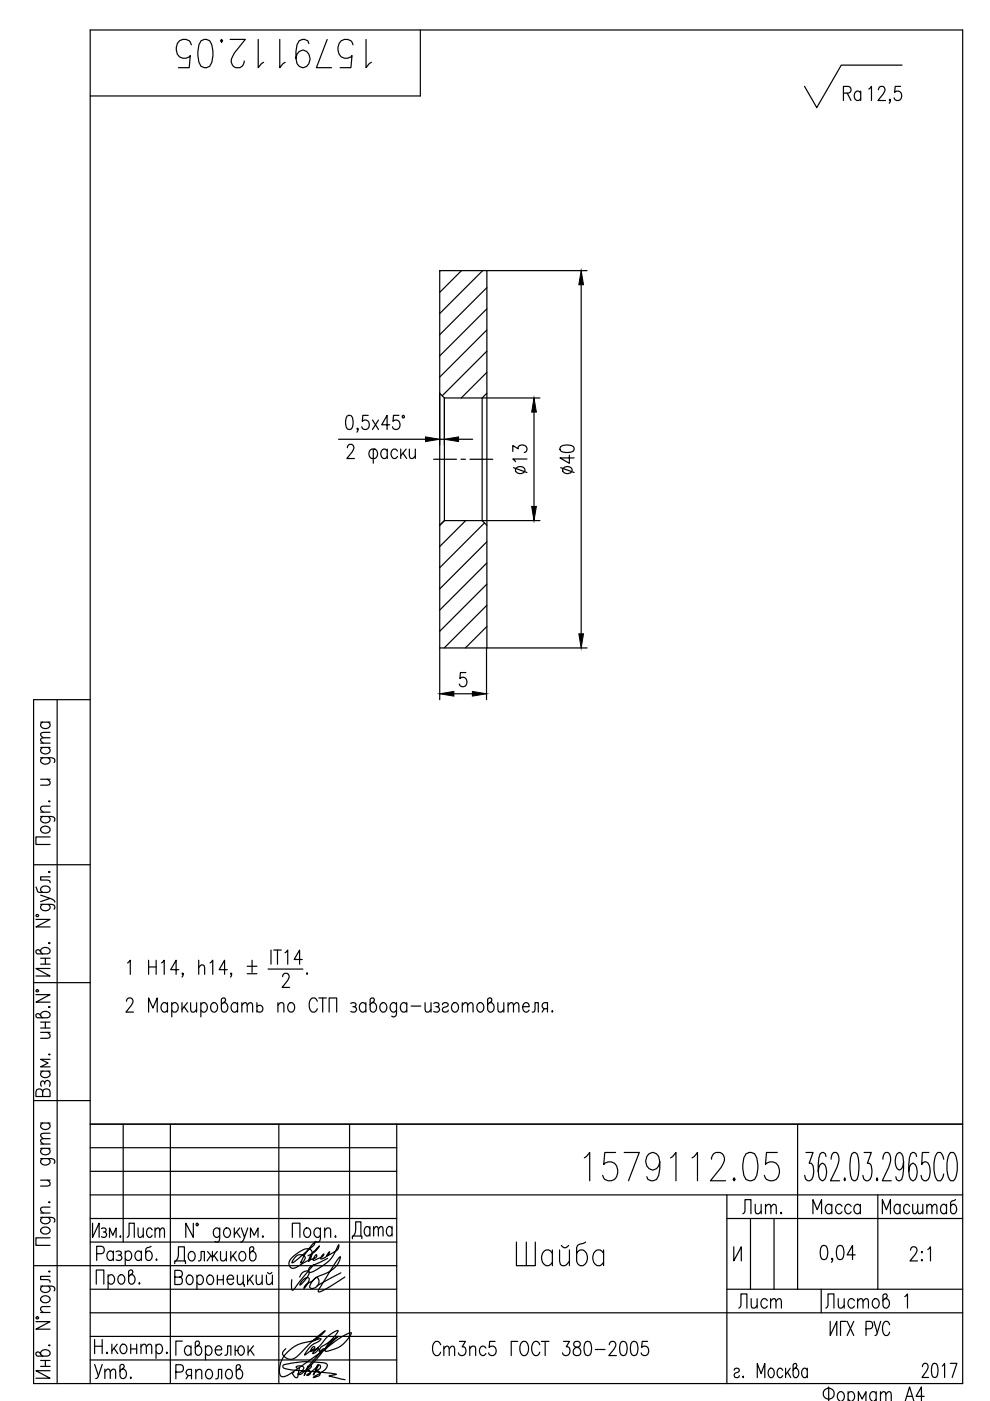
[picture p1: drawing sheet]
<svg xmlns="http://www.w3.org/2000/svg" width="210mm" height="297mm" viewBox="0 0 210 297" stroke-linecap="round" stroke-linejoin="round" font-family="sans-serif">
<defs><g id="words">
<g font-size="10.1">
<text x="36" y="15.5">1579112.05</text>
<text x="122.8" y="251.5">1579112.05</text>
</g>
<text font-size="8.8" x="108.3" y="269.5">Шайба</text>
<text font-size="7.1" x="73.4" y="263.9">Дата</text>
<g font-size="6.6">
<text x="177.4" y="22.6">Ra</text>
<text x="122.8" y="101.6" transform="rotate(-90 122.8 101.6)">40</text>
<text x="156.3" y="258.6">Лит.</text>
<text x="171.1" y="258.6">Масса</text>
<text x="185.9" y="258.6">Масштаб</text>
<text x="155.6" y="278.7">Лист</text>
<text x="173.9" y="278.7">Листов</text>
</g>
<g font-size="6.2">
<text x="112.5" y="101.6" transform="rotate(-90 112.5 101.6)">13</text>
<text x="25.8" y="263.5">Лист</text>
<text x="191.6" y="268.5">2:1</text>
<text x="18.7" y="293.5">Утв.</text>
<text x="36" y="293.5">Ряполов</text>
<text x="90.3" y="288.6">Ст3пс5 ГОСТ 380-2005</text>
<text x="194.4" y="293.2">2017</text>
<text x="173.2" y="298.1">Фоpмат А4</text>
</g>
</g></defs>
<g fill="none" stroke="#000" stroke-width=".25">
<path d="M89.1 6.4v13.9h-70M186.3 19l.2-.5 .7-.2a.93 .93 0 0 1 .1 1.6l-1.1 1.4h1.5M190.9 18.3h-1.1l-.1 1.3a.88 .88 0 0 1 1.1-.2 .88 .88 0 0 1 .4 1.1 .82 .82 0 0 1-.7 .8 .82 .82 0 0 1-.9-.6M191.3 13.8h-12.9l-5.2 9-2.6-4.5M188.8 21.2l-.1 .1-.2-.1 .2-.2a.62 .62 0 0 1-.2 .9M93.4 57.4l-.2 .1M97.8 57.4l-4.6 4.6M102.3 57.4l-9.1 9.1M103.2 57.4v80M124.5 57.4h-31.3v90.9M103.2 61l-10 10M103.2 65.5l-10 10"/>
<path d="M103.2 70l-10 10M103.2 74.5l-9.4 9.4M103.2 78.9l-5.4 5.5M123.2 60.4v74M71.8 93.1h18.4M73.6 88.2l.6-.1a1.44 1.44 0 0 1 .7 1.7l-.4 1.1-.5 .2a1.46 1.46 0 0 1-.7-1.8zM73.6 94.9l.3-.5 .7-.2a.94 .94 0 0 1 .1 1.6l-1.2 1.4h1.6M75.9 90.9l-.1 .2-.1-.2 .1-.1a.62 .62 0 0 1-.1 .8M78.1 88.1h-1.2l-.1 1.2a.87 .87 0 0 1 1.1-.1 .87 .87 0 0 1 .4 1 .82 .82 0 0 1-.7 .9 .82 .82 0 0 1-.9-.6M78.6 95.4l.9-.2a1.15 1.15 0 0 1 0 2h-.7a1.18 1.18 0 0 1-.2-1.8zM79 89.1l1.2 2M79.1 95.2v3"/>
<path d="M80.2 89.1l-1.2 2M82.1 95.6a.66 .66 0 0 0-.6-.4 .66 .66 0 0 0-.6 .4 .9 .9 0 0 0-.1 1.2 .9 .9 0 0 0 1.1 .3l.2-.3M82.1 95.2v2M82.6 90.1h-1.7l1.2-2v3M84.3 95.6a.67 .67 0 0 0-.6-.4 .67 .67 0 0 0-.7 .4 1.01 1.01 0 0 0 .8 1.6l.5-.4M84.6 88.1h-1.2l-.1 1.2a.88 .88 0 0 1 1.1-.1 .88 .88 0 0 1 .4 1 .82 .82 0 0 1-.7 .9 .82 .82 0 0 1-.9-.6M85 95.2v2M85.3 88.1h.4v.4h-.4zM85.4 96.1l.8 1.1M86.1 95.2l-1.1 1.4M86.8 95.2l.1 1.9 .6 .1 .6-.6M88.1 95.2v2"/>
<path d="M91.9 97.4h4.9M93.2 93.1h1M94.2 84.4v26l-1 1 1-1h8l1 1M97.2 93.1h3M97.7 97.4h1M99.6 97.4h4.9M103.2 83.4l-1 1h-8l-1-1v11M113.2 87.4v20M114.5 84.4h-12.3v26h12.3M98.7 110.4l-5.5 5.5M102.7 110.9l-9.5 9.5M103.2 114.9l-10 10"/>
<path d="M103.2 119.4l-10 10M93.2 137.4h31.3M103.2 123.8l-10 10M103.2 128.3l-9 9.1M103.2 132.8l-4.5 4.6M103.2 137.3v11M8.6 158.5h2M8.6 157.6h2M8.6 153.1h2M9 158.5l-.2 .2a.8 .8 0 0 0 .1 .9 .8 .8 0 0 0 .9 .2l.7-.3a.65 .65 0 0 0-.3-1M9 153.1a.66 .66 0 0 0-.4 .6 .66 .66 0 0 0 .4 .7 .91 .91 0 0 0 1.2 0 .91 .91 0 0 0 .3-1.1l-.3-.2M10.6 156.4l-1.8 .1-.2 .5 .6 .6"/>
<path d="M10.6 155.3l-1.8 .1-.2 .4 .6 .6M12.1 148.3v145M19.1 148.3h-12v145h197v-286.9h-185v286.9M96.2 147.1h4M98.8 142.6h-1.2l-.1 1.3a.88 .88 0 0 1 1.1-.2 .88 .88 0 0 1 .4 1 .82 .82 0 0 1-.7 .9 .82 .82 0 0 1-.9-.6M8.6 173.1l2.7 .1a.58 .58 0 0 1 .2 .9M8.6 160.7l2.7 .1a.58 .58 0 0 1 .2 .9M8.6 172.2h2M8.6 165.2h2M8.8 175.5a1.06 1.06 0 0 1 1.1-.3 1.06 1.06 0 0 1 .7 .9 1.06 1.06 0 0 1-1.1 .5 1.06 1.06 0 0 1-.9-.9zM9 173.1l-.1 .1a.58 .58 0 0 0-.1 .9 1.06 1.06 0 0 0 1.1 .3 1.06 1.06 0 0 0 .7-.8l-.4-.5M9 160.7l-.1 .1a.58 .58 0 0 0-.1 .9 1.06 1.06 0 0 0 1.1 .3 1.06 1.06 0 0 0 .7-.9l-.4-.4"/>
<path d="M10 165.2l.6 .6-.1 .6-1.9 .1M10.3 169.9l.2-.1 .1 .1-.1 .1zM10.6 177.4h-3v1.6h3M10.6 170.9l-1.8 .1-.2 .6 .6 .6M7.1 183.3h12M7.6 194.9h3l-3 1.6h3M7.6 188.1l.4 1 2 .1a.65 .65 0 0 0 .6-.6 .65 .65 0 0 0-.4-.6 .91 .91 0 0 0-1.1-.1 .91 .91 0 0 0-.3 1.1l.2 .2M7.7 194h.4v.3h-.4zM8.6 191.7l2.7 .1a.58 .58 0 0 1 .2 1M8.6 189.8l2 .7-2 .7M9 191.7l-.1 .1a.58 .58 0 0 0-.1 1 1.06 1.06 0 0 0 1.1 .3 1.06 1.06 0 0 0 .7-.9l-.4-.5M10.3 200l.2-.2 .1 .2-.1 .1z"/>
<path d="M10.3 184.9l.2-.1 .1 .1-.1 .1zM10.6 190.5l.9 .4 .1 .4M10.6 185.9h-2v.7l1.9 .1 .1 .5M7.1 208.3h12M7.6 210.9h3l-3 1.6h3M7.7 209.9h.4v.3h-.4zM8.6 201.8a1 1 0 0 1 1-.9 1 1 0 0 1 1 .9l-.6 .4h-2.1l-.3-.3v-.3l.4-.3 .3 .2 .7 .7M8.6 215.3a1 1 0 0 1 1-.9 1 1 0 0 1 1 .9l-.6 .5h-2.1l-.3-.3v-.4l.4-.2 .3 .1 .7 .8M8.6 203.2h2M8.6 204.4h2M8.6 218.9h2M8.6 216.7h2"/>
<path d="M8.6 218h2M9.6 203.2v1.2M9.6 216.7v1.3M10 218.9l.6 .6-.1 .5-1.9 .1M10.3 213.5h.3l-.1 .1zM10.6 205.3h-3l3 1.6h-3M26.8 212.3l.3-.6 .6-.1a.92 .92 0 0 1 .1 1.6l-1.1 1.4h1.6M27.1 204.2l.5-.6v3M31.5 214.6v-3l.9 2.1 .9-2.1v3M31.5 203.6v3M31.5 205h1.6M33.1 203.6v3"/>
<path d="M34.2 204.2l.6-.6v3M35.5 213l-.4-.4a1 1 0 0 0-1 1 1 1 0 0 0 1 1l.4-.4M35.5 212.6v2M36.4 213l.5-.4a1 1 0 0 1 .9 1 1 1 0 0 1-.9 1l-.5-.4M36.4 212.6v3M37.9 205.6h-1.7l1.1-2v3M38.6 212.6v2M38.8 206.4l-.1 .2-.1-.2 .1-.1a.62 .62 0 0 1-.1 .9M39 213.4l.8 1.2M39.7 212.6l-1.1 1.4M40.4 212.6l.1 1.8 .6 .2 .6-.6M41.7 212.6v2"/>
<path d="M42.1 205.2l.6-.6 .6 .1 .1 1.9M42.1 203.6v3M42.6 213l.4-.4a1 1 0 0 1 1 1 1 1 0 0 1-1 1l-.4-.4M42.6 212.6v3M44.5 204.2l.6-.6v3M45 212.7a.8 .8 0 0 1 .9 .1 .8 .8 0 0 1 .2 .9 .8 .8 0 0 1-.9 .9 1.18 1.18 0 0 1-.2-1.9zM47.4 212.6a1 1 0 0 1 .9 1 1 1 0 0 1-.9 1l-.5-.6v-2.1l.4-.3h.3l.2 .4-.1 .3-.8 .7M48.2 205.6h-1.7l1.1-2v3M49.1 206.4l-.1 .2-.1-.2 .1-.1a.62 .62 0 0 1-.1 .9M50.4 213l-.3-.3a.8 .8 0 0 0-.9 .1 .8 .8 0 0 0-.2 .9l.3 .7a.65 .65 0 0 0 1.1-.2M50.4 212.6v2M51.3 213.2l.5-.6 .5 .1 .1 1.9"/>
<path d="M51.3 212.6v2M52.4 213.2l.6-.6 .4 .1 .2 1.9M52.4 204.9h2.1M52.4 206.4h2.1M53.4 203.6v2.6M54.5 213.4a.73 .73 0 0 1 1.2 .1 .73 .73 0 0 1-.4 1.1h-.5l-.3-.3M54.5 212.6v2M56.8 205.5h7.4M57.5 201.4v3M58 201.4h1.6M58.8 201.4v3M58.9 213.2l.6-.6 .6 .1 .1 1.9"/>
<path d="M58.9 212.6v2M59.9 207.1l.3-.6 .6-.1a.93 .93 0 0 1 .2 1.5l-1.2 1.5h1.6M60.4 202l.6-.6v3M61.3 212.7a.8 .8 0 0 1 1 .1 .8 .8 0 0 1 .2 .9 .8 .8 0 0 1-.9 .9 1.18 1.18 0 0 1-.3-1.9zM64.1 203.4h-1.7l1.1-2v3M65.1 206.3v.3l-.1-.2zM67.3 212.3a.81 .81 0 0 0-.8-.7 .81 .81 0 0 0-.8 .7 1.88 1.88 0 0 0 .5 2.3 .86 .86 0 0 0 1.1-.7M67.6 211.6h1.6M68.4 211.6v3M69.8 214.6v-3h1.6v3M74.4 212.7a.71 .71 0 0 1 1.1 .3l-.3 .4h-.4M75.2 213.4a.59 .59 0 0 1 .4 .6 .59 .59 0 0 1-.4 .6l-.8-.2"/>
<path d="M77.6 213l-.3-.3a.8 .8 0 0 0-.9 .1 .8 .8 0 0 0-.2 .9l.3 .7a.65 .65 0 0 0 1.1-.2M77.6 212.6v2M78.9 212.6a1 1 0 0 1 1 1 1 1 0 0 1-1 1l-.4-.6v-2.1l.3-.3h.4l.2 .4-.1 .3-.8 .7M80.9 212.7l.2-.1a1 1 0 0 1 .9 1 1 1 0 0 1-.9 1 1.17 1.17 0 0 1-.2-1.9zM84.1 213l-.5-.4a1 1 0 0 0-.9 1 1 1 0 0 0 .9 1l.5-.4M84.1 212.6l-.1 2.7-.4 .3-.6-.2M86.2 213a.66 .66 0 0 0-.6-.4 .66 .66 0 0 0-.6 .4 .91 .91 0 0 0-.1 1.1 .91 .91 0 0 0 1.1 .3l.2-.2M86.2 212.6v2M87.2 213.3h2M90.1 212.6l.1 1.8 .6 .2 .6-.6M91.4 212.6v2M92 212.7a.71 .71 0 0 1 1.1 .3l-.3 .4h-.4"/>
<path d="M92.8 213.4a.59 .59 0 0 1 .4 .6 .59 .59 0 0 1-.4 .6l-.8-.2M93.8 213a.66 .66 0 0 1 .6-.4 .66 .66 0 0 1 .6 .4l-.1 .3-.8 .3a.55 .55 0 0 0-.2 .8 .73 .73 0 0 0 1.1-.2M96.1 212.7l.2-.1a1 1 0 0 1 .9 1 1 1 0 0 1-.9 1 1.17 1.17 0 0 1-.2-1.9zM98 213.2l.6-.6 .4 .1 .2 1.9M98 212.6v2M99.2 213.2l.5-.6 .5 .1 .1 1.9M101.4 212.7l.3-.1a1 1 0 0 1 .9 1 1 1 0 0 1-.9 1 1.18 1.18 0 0 1-.3-1.9zM103.8 212.6a1 1 0 0 1 1 1 1 1 0 0 1-1 1l-.4-.6v-2.1l.3-.3h.4l.2 .4-.1 .3-.8 .7M105.6 212.6l.1 1.8 .5 .2 .6-.6M106.8 212.6v2M107.7 213.2l.6-.6 .5 .1 .1 1.9M107.7 212.6v2"/>
<path d="M108.9 213.2l.5-.6 .5 .1 .1 1.9M110.8 213.4h1.4a.66 .66 0 0 0-.4-.8 .66 .66 0 0 0-.9 .4 1 1 0 0 0 .8 1.6l.5-.4M112.9 214.6l.4-.2 .1-1.8h.7v2M115.4 213.9l-.5 .7M116.1 213.9h-.7l-.2-.2a.67 .67 0 0 1 .2-1.1h.7v2M117.1 214.3l.1 .1-.1 .2-.1-.2zM7.1 233.3h12M8.6 238.1h2M8.6 227.1h2M9 238.1l-.4 .5a1 1 0 0 0 1 .9 1 1 0 0 0 1-.9l-.4-.5M9 231.5a.73 .73 0 0 0-.7-.6 .73 .73 0 0 0-.7 .6v1h3v-1a.81 .81 0 0 0-.8-.6 .81 .81 0 0 0-.8 .6v1M9 227.1l-.2 .2a.8 .8 0 0 0 .1 1 .8 .8 0 0 0 .9 .2l.7-.4a.65 .65 0 0 0-.3-1"/>
<path d="M9.5 229.5a.59 .59 0 0 1 .5-.4 .59 .59 0 0 1 .6 .4l-.1 .8M9.5 229.8l-.2-.5-.3-.1a.71 .71 0 0 0-.2 1.1M10.3 223.6l.2-.1 .1 .1zM10.6 224.6h-2l1.6 .8-1.6 .8h2M19.1 238.3h185M26.1 238.3v25M36.1 238.3v55M59.1 238.3v55M74.1 238.3v55M84.1 238.3v55M169.1 238.3v35M8.6 258.1l2.7 .1 .3 .4-.1 .5"/>
<path d="M8.6 245.6l2.7 .2 .3 .3-.1 .6M8.6 257.2h2M8.6 250.2h2M8.6 243.5h2M8.6 242.6h2M9 258.1l-.4 .5a1 1 0 0 0 1 .9 1 1 0 0 0 1-.9l-.4-.5M9 245.6l-.4 .5a1 1 0 0 0 1 .9 1 1 0 0 0 1-.9l-.4-.5M9 243.5a.66 .66 0 0 0-.4 .6 .66 .66 0 0 0 .4 .6 .91 .91 0 0 0 1.2 .1 .91 .91 0 0 0 .3-1.1l-.3-.2M10 250.2l.6 .6-.1 .6-1.9 .1M10.3 254.9h.3l-.1 .1zM10.6 255.9l-1.8 .1-.2 .6 .6 .6M10.6 241.4l-1.8 .1-.2 .5 .6 .6"/>
<path d="M10.6 240.3l-1.8 .1-.2 .4 .6 .6M19.1 253.3h185M19.1 258.3h65M19.1 243.3h65M19.1 248.3h65M19.6 259.3v3l1.4-3v3M41 259.3v3l-1.6-3v3M41.6 259.4h.4v.4h-.4zM154.1 258.3h50M154.1 253.3v40M159.1 258.3v15M164.1 258.3v15"/>
<path d="M170.9 244.3h1.5l-.8 2.3h.4a3.2 3.2 0 0 1 .1 3.5l-.4 .2h-.4l-.4-.2-.3-.9M175.1 245.2l-.1-.6-.4-.3-.7 .3a10.6 10.6 0 0 0-.3 4.9l.3 .6 .5 .2a2.37 2.37 0 0 0 .7-2.8l-.2-.6-.6-.3-.4 .3-.3 .6-.1 .8M176.2 245.8a1.7 1.7 0 0 1 .6-1.5h.5a1.98 1.98 0 0 1 .4 2.3l-1.6 3.7h1.9M179.1 249.8l.1 .3-.1 .2-.1-.2zM180.6 244.6l.4-.3h.3l.4 .3a8.9 8.9 0 0 1 0 5.5l-.4 .2-.7-.2a8.9 8.9 0 0 1 0-5.5zM183.2 244.3h1.5l-.8 2.3h.4a3.2 3.2 0 0 1 .2 3.5l-.5 .2h-.4l-.4-.2-.3-.9M186 249.8l.1 .3-.1 .2-.2-.2zM186.1 253.3v20M187.2 245.8a1.7 1.7 0 0 1 .5-1.5h.6a1.98 1.98 0 0 1 .4 2.3l-1.6 3.7h1.9M191.6 246.3l-.4 1.5-.6 .3a2.35 2.35 0 0 1-.7-2.9l.3-.6 .4-.3 .6 .3a8.2 8.2 0 0 1 0 5.5l-.7 .2-.4-.2-.2-.6M194.3 245.2l-.1-.6-.4-.3-.7 .3a10.6 10.6 0 0 0-.3 4.9l.3 .6 .5 .2a2.35 2.35 0 0 0 .7-2.8l-.2-.6-.6-.3-.4 .3-.4 1.4M196.9 244.3h-1.3l-.2 2.6 .6-.6h.4a2.22 2.22 0 0 1 .8 2.3l-.1 .9-.3 .6-.4 .2h-.4l-.4-.2-.3-.9"/>
<path d="M200.1 245.8l-.1-.6a.98 .98 0 0 0-1.1-.9 5.6 5.6 0 0 0 0 6 1.22 1.22 0 0 0 1.2-1.4M201.6 244.3a1.22 1.22 0 0 1 1.2 1.5 5.3 5.3 0 0 1-.7 4.5 1.2 1.2 0 0 1-1.2-1.4 5.4 5.4 0 0 1 .7-4.6zM7.1 268.3h77M7.7 279.3h.4v.3h-.4zM8.6 272.7l2.7 .1a.58 .58 0 0 1 .2 .9M8.6 278.3h2M8.8 260.5a1.06 1.06 0 0 1 1.1-.3 1.06 1.06 0 0 1 .7 .9 1.06 1.06 0 0 1-1.1 .6 1.06 1.06 0 0 1-.9-1zM8.8 275.1a1.06 1.06 0 0 1 1.1-.3 1.06 1.06 0 0 1 .7 .8 1.06 1.06 0 0 1-1.1 .6 1.06 1.06 0 0 1-.9-.9zM9 272.7l-.1 .1a.58 .58 0 0 0-.1 .9 1.06 1.06 0 0 0 1.1 .3 1.06 1.06 0 0 0 .7-.9l-.4-.4M10.3 269.6l.2-.1 .1 .1-.1 .1zM10.6 262.4h-3v1.6h3M10.6 277l-1.8 .1-.2 .6 .6 .6"/>
<path d="M10.6 270.6h-2v.7l1.9 .1 .1 .5M19.1 278.3h185M19.1 263.3h65M19.1 273.3h65M20.4 272.3v-3h1.6v3M20.5 265.8h1a.81 .81 0 0 0 .6-.8 .81 .81 0 0 0-.6-.8h-1v3M21.5 260.5a.61 .61 0 0 1 1 .3l-.3 .4h-.3M22.2 261.2a.61 .61 0 0 1 .4 .6 .61 .61 0 0 1-.4 .5l-.7-.1M22.9 270.7l.5-.4a1 1 0 0 1 .9 1 1 1 0 0 1-.9 1l-.5-.5M22.9 270.3v3M23.2 262.3v-2l.7 1.6 .7-1.6v2M24 265.7a.66 .66 0 0 0-.6-.5 .66 .66 0 0 0-.6 .5 .91 .91 0 0 0-.1 1.1 .91 .91 0 0 0 1.1 .3l.2-.3"/>
<path d="M24 265.2v2M24.6 265.4a.73 .73 0 0 1 1.1 .3l-.1 .3-.5 .1M25.3 270.4a.8 .8 0 0 1 1 .1 .8 .8 0 0 1 .2 .9 .8 .8 0 0 1-.9 .9 1.18 1.18 0 0 1-.3-1.9zM25.4 266.1a.59 .59 0 0 1 .5 .6 .59 .59 0 0 1-.5 .5l-.8-.1M26.6 265.7a.67 .67 0 0 1 .6-.5 .67 .67 0 0 1 .6 .5 .99 .99 0 0 1-.8 1.5l-.4-.4M26.6 265.2v3M27.7 270.3a1 1 0 0 1 .9 1 1 1 0 0 1-.9 1l-.4-.6v-2.1l.3-.3h.4l.2 .4-.1 .3-.8 .7M29.6 272v.3l-.2-.2zM30 265.7a.67 .67 0 0 0-.6-.5 .67 .67 0 0 0-.7 .5 .91 .91 0 0 0 0 1.1 .91 .91 0 0 0 1 .3l.3-.3M30 265.2v2M32 264.2l-1 .5-.1 2a.65 .65 0 0 0 .6 .6 .65 .65 0 0 0 .7-.5 .91 .91 0 0 0 0-1.1 .91 .91 0 0 0-1.1-.3l-.2 .3M33.2 267l.1 .1-.1 .1-.1-.1z"/>
<path d="M37 267.9v-.6h2.3v.6M37.1 270.8h1a.82 .82 0 0 1 .6 .8 .82 .82 0 0 1-.6 .7h-1v-3h1a.73 .73 0 0 1 .6 .8 .73 .73 0 0 1-.6 .7M37.3 267.3a2.99 2.99 0 0 0 .5-3h1.3v3M39.8 270.5a.65 .65 0 0 1 1 .3 1.01 1.01 0 0 1-.8 1.5 1.19 1.19 0 0 1-.2-1.8zM40.2 265.5a.8 .8 0 0 1 1 .1 .8 .8 0 0 1 .2 .9 .8 .8 0 0 1-.9 .8 1.18 1.18 0 0 1-.3-1.8zM41.8 270.8a.67 .67 0 0 1 .6-.5 .67 .67 0 0 1 .6 .5 1.01 1.01 0 0 1-.8 1.5l-.4-.4M41.8 270.3v3M42.1 267.3l.4-.1 .1-1.9h.7v2M44 265.3l1 1.3 1.1-1.3M44.2 270.5a.64 .64 0 0 1 1 .3 1.01 1.01 0 0 1-.8 1.5 1.18 1.18 0 0 1-.2-1.8zM44.7 266.2l-.8 1.1M45 265.3v2"/>
<path d="M45.4 266.2l.8 1.1M46.1 271.3h1.2M46.1 270.3v2M46.6 260.8l-.2-.3a.65 .65 0 0 0-1.1 .3 1.01 1.01 0 0 0 .8 1.5l.5-.4M46.6 260.3l-.1 2.8-.4 .2-.5-.1M46.8 265.3l.1 1.9 .5 .1 .6-.5M47.3 270.3v2M47.7 260.5a.64 .64 0 0 1 1.1 .3 1.01 1.01 0 0 1-.8 1.5 1.19 1.19 0 0 1-.3-1.8zM48 265.3v2M48.2 271.2h1.3a.67 .67 0 0 0-.4-.8 .67 .67 0 0 0-.8 .4 1.01 1.01 0 0 0 .8 1.5l.4-.4M48.9 265.3v2M49.4 266.2l.8 1.1"/>
<path d="M49.7 260.3v2M50.1 265.3l-1.2 1.5M50.1 261.2l.8 1.1M50.3 270.3l.1 1.9 .6 .1 .6-.5M50.8 260.3l-1.1 1.5M51 265.5a.8 .8 0 0 1 .9 .1 .8 .8 0 0 1 .2 .9 .8 .8 0 0 1-.9 .8 1.18 1.18 0 0 1-.2-1.8zM51.2 260.3l.6 2 .7-2M51.6 270.3v2h.2v.5M51.8 262.3l-.4 .9-.4 .1M52.5 270.3v2M52.9 271.2l.9 1.1M53.1 262.3v-2l.8 1.6 .8-1.6v2"/>
<path d="M53.4 265.3a1 1 0 0 1 .9 1 1 1 0 0 1-.9 1l-.5-.5v-2.2l.4-.3h.3l.2 .5-.1 .3-.8 .7M53.6 270.3l-1.1 1.5M54.3 270.3l.1 1.9 .6 .1 .6-.5M55.6 270.3v2M55.7 262.1l.1 .1-.1 .1-.1-.1zM56.5 270.3l.1 1.9 .6 .1 .6-.5M56.7 269.8a.5 .5 0 0 0 .5 .3 .5 .5 0 0 0 .4-.3M57.8 270.3v2M62 262.3v-3h1.6v3M62.7 266.4a1.22 1.22 0 0 1 2 .3l-.2 .5a.67 .67 0 0 1-.7 .6 9.6 9.6 0 0 1 2.4-3.9l.6-.6-.4 .9-3.8 3.2-.7 .4 .2-.6zM63.5 270.8a1.5 1.5 0 0 1 2-1.2 4.3 4.3 0 0 1-1.9 2.9 2 2 0 0 1 1.8-1.6l.1 .1a2.84 2.84 0 0 1-1.1 2.2l.5-.9 1.3-.7 .5-.5a.45 .45 0 0 1 .5-.3 .45 .45 0 0 1 .4 .5 1.35 1.35 0 0 1-.4 1.5 1.35 1.35 0 0 1-1.5 .2 3.2 3.2 0 0 1 2.1-2.5 5.7 5.7 0 0 0 4.3-3.8v-.3l-1.9 2.8-2.5 4-.2 .5 .1 .2a9.2 9.2 0 0 0 3.6-1.9l1.9-1.2M64.7 260.5a.65 .65 0 0 1 1.1 .3 1.01 1.01 0 0 1-.8 1.5 1.19 1.19 0 0 1-.3-1.8z"/>
<path d="M65.3 266.2a4.6 4.6 0 0 0 2.4-2l-.2 .2a5.6 5.6 0 0 0-2.1 2.9v.1a2.36 2.36 0 0 0 .6-2.3 1.76 1.76 0 0 0-2.3 .2l-.7 .4a2.95 2.95 0 0 0-1.7 2.3 .94 .94 0 0 0 .5 .9 .94 .94 0 0 0 1-.2l2.1-1.2 2-.8 .3-.4-.1-.3-.1 .1-.5 .6v.5l1.7-.7 .5-.6-.7 .7a.22 .22 0 0 0 0 .4 .22 .22 0 0 0 .4-.1l1.1-.8 .3-.7-.5 .9 1.5-.8a1.37 1.37 0 0 0 1-1.6v.1a9 9 0 0 1-6.3 5.8l-.1-.3a1.43 1.43 0 0 1 1.3-1.4l2.8-1.3M66.6 268.1l-4.6 5.5-.2-.5 .1-1.8M67.9 260.8l-.2-.3a.64 .64 0 0 0-1 .3 1.01 1.01 0 0 0 .8 1.5l.4-.4M67.9 260.3l-.1 2.8-.3 .2-.6-.1M68.8 260.9l.6-.6 .6 .2 .1 1.8M68.8 260.3v2M72.3 269.9l-5.1 2.7M154.1 273.3h50M155.6 264.3v3l1.6-3v3M174.2 264.2l.6-.1a1.46 1.46 0 0 1 .7 1.7l-.3 1.1-.6 .2a1.44 1.44 0 0 1-.7-1.8zM176.5 266.9l-.1 .2-.1-.2 .1-.1a.62 .62 0 0 1-.1 .8M177.7 264.2l.5-.1a1.46 1.46 0 0 1 .7 1.7l-.3 1.1-.6 .2a1.44 1.44 0 0 1-.7-1.8z"/>
<path d="M181.3 266.1h-1.7l1.2-2v3M191.8 274.9l.6-.6v3M7.6 280.2h3l-3 1.6h3M8.6 287.1a1 1 0 0 1 1-1 1 1 0 0 1 1 1l-.6 .4h-2.1l-.3-.3v-.4l.4-.2 .3 .1 .7 .8M8.6 288.4h2M8.6 289.7h2M9.6 288.4v1.3M10.3 285.2h.3l-.1 .2zM10.6 290.6h-3l3 1.6h-3M19.1 283.3h65M19.1 288.3h65M20.1 284v3"/>
<path d="M20.1 285.4h1.6M21.7 284v3M23.7 285v2M24.2 285.9l.8 1.1M24.9 285l-1.2 1.4M25.8 285.1a.8 .8 0 0 1 .9 .1 .8 .8 0 0 1 .2 .9 .8 .8 0 0 1-.9 .9 1.18 1.18 0 0 1-.2-1.9zM27.7 286h1.3M27.7 285v2M29 285v2M29.9 285.6l.6-.6 .4 .1 .1 1.9M29.9 285v2M31 285.6l.6-.6 .5 .1 .1 1.9"/>
<path d="M33.1 285.4l.2-.3a.8 .8 0 0 1 .9 .1 .8 .8 0 0 1 .3 .9 .8 .8 0 0 1-1 .9l-.4-.4M33.1 285v3M38.7 284.3h-1.4v3M40.5 285.8a.67 .67 0 0 0-.6-.5 .67 .67 0 0 0-.7 .5 1.01 1.01 0 0 0 .8 1.5l.5-.4M40.5 285.3v2M41.9 285.3a1 1 0 0 1 .9 1 1 1 0 0 1-.9 1l-.5-.5v-2.2l.3-.3h.4l.2 .5-.1 .3-.8 .7M43.6 285.8a.67 .67 0 0 1 .6-.5 .67 .67 0 0 1 .6 .5 1.01 1.01 0 0 1-.8 1.5l-.4-.4M43.6 285.3v3M45.6 286.2h1.4a.67 .67 0 0 0-.4-.8 .67 .67 0 0 0-.9 .4 1.01 1.01 0 0 0 .8 1.5l.5-.4M47.7 287.3l.4-.1 .2-1.9h.6v2M49.9 286.3h.5a.88 .88 0 0 1 .8-1 1.07 1.07 0 0 1 .6 1.1 1.07 1.07 0 0 1-.8 .9 1.01 1.01 0 0 1-.6-1M49.9 285.3v2"/>
<path d="M52.6 285.3v2M53.1 286.2l.8 1.1M53.7 285.3l-1.1 1.5M63.1 290.1l-.3-.2a.97 .97 0 0 1 1.6 .2l-.5 .8-.8 .4 .1 .1a2.73 2.73 0 0 0 2.1-1.6v-.2l-.8 2 .2-.6a2.16 2.16 0 0 1 1.1-1.6l.2 .1a.87 .87 0 0 1-.8 .9 .61 .61 0 0 1 .6 .7 .61 .61 0 0 1-.8 .5v-.1a6.8 6.8 0 0 0 2.4-2.2l-1 2.2 1.1-2a.34 .34 0 0 1 .5 .1 .34 .34 0 0 1-.1 .5l-.5 .4-.5 .1 .8 .4a.53 .53 0 0 1 .1 .6 .53 .53 0 0 1-.6 .2l-.8 .3 2.2-1.5 .7-.7a.67 .67 0 0 0-.1-.8 .67 .67 0 0 0-.7-.2 19.2 19.2 0 0 0-8.5 .6 .5 .5 0 0 0 .5 .7l1.4 .3 9.1 .8 .3 .1-1.5 .4 3.4 .7M63.5 289.9l-.3 1.5a.52 .52 0 0 1-.3 .7l-.4-.2-.5-.7 .3-.2M66.2 284.4l1.9-.6-.4 .5a5.8 5.8 0 0 0-3.1 3l1.8-1.2a.3 .3 0 0 0 .4-.3 .3 .3 0 0 0-.4-.3 .3 .3 0 0 0-.2 .3l-.3 .5 .1 .2 1.5-.7a1.41 1.41 0 0 1-1.2 1.2l1.5-1.7a7.3 7.3 0 0 1 3.8-3.2l.1 .1a9.2 9.2 0 0 1-3.7 3.5l-.3 .8 .9-.5-2.7 3.1-.8 1.1 1.1-1 2.3-2.7a8.4 8.4 0 0 1 3.2-3.2l-.1 .1a9 9 0 0 0-2.6 3v.1a6.1 6.1 0 0 0 5.5-3.9 10.6 10.6 0 0 0-4.2 2.4l-7.6 5.5-2 1.2a.89 .89 0 0 1-1.1 .1 .89 .89 0 0 1-.4-1.1 6.7 6.7 0 0 1 6.2-6.2 5.9 5.9 0 0 0 3.5-2.4v.1a45.2 45.2 0 0 0-6.1 5.5 1.76 1.76 0 0 1-2.9-.9l.7-.9M155.7 290.5a.56 .56 0 0 1 .5-.4 .56 .56 0 0 1 .6 .4l-.1 .3-.7 .3a.53 .53 0 0 0-.3 .5 .53 .53 0 0 0 .4 .5l.6-.2 .1-.2M157.6 291.8v.3zM160.6 292.1v-3l.8 2.1 .8-2.1v3M163.2 290.2l.2-.1a1.05 1.05 0 0 1 .8 .8 1.05 1.05 0 0 1-.3 1l-.5 .2a1.26 1.26 0 0 1-.2-1.9zM166 290.5l-.4-.4a1.05 1.05 0 0 0-.9 .8 1.05 1.05 0 0 0 .4 1l.5 .2 .4-.4M166.6 290.1v2"/>
<path d="M167 290.9l.7 1.2M167.6 290.1l-1 1.4M168.6 290.1a1.05 1.05 0 0 1 .8 .8 1.05 1.05 0 0 1-.3 1l-.2 .2a.59 .59 0 0 1-.7-.6v-2.1l.3-.3 .4 .1a.74 .74 0 0 1-.5 1l-.2 .3M171.2 290.5l-.4-.4a1.03 1.03 0 0 0-.6 1.7l.3 .3h.3l.4-.4M171.2 290.1v2M176 280.2v3l1.4-3v3M179.4 280.2h-1.2v3M179.6 280.2l1.4 3M181 280.2l-1.4 3M183.6 281.7h.9a.85 .85 0 0 0 .5-.8 .85 .85 0 0 0-.5-.7h-.9v3M185.3 280.2l.7 2.4M186.7 280.2l-.8 2.7-.4 .3"/>
<path d="M188.6 280.9a.7 .7 0 0 0-.7-.8 .7 .7 0 0 0-.7 .8 2.04 2.04 0 0 0 .5 2.3 .75 .75 0 0 0 .9-.8"/>
</g>
<path d="M123.2 57.4l.5 3h-1zM90.2 92.6l3 .5-3 .5zM94.2 93.1l3-.5v1zM113.2 84.4l.5 3h-1zM112.7 107.4h1l-.5 3zM122.7 134.4h1l-.5 3zM93.2 147.1l3-.5v1zM100.2 146.6l3 .5-3 .5z" fill="#000" stroke="#000" stroke-width=".21"/>
<use href="#words"/>
</svg>
